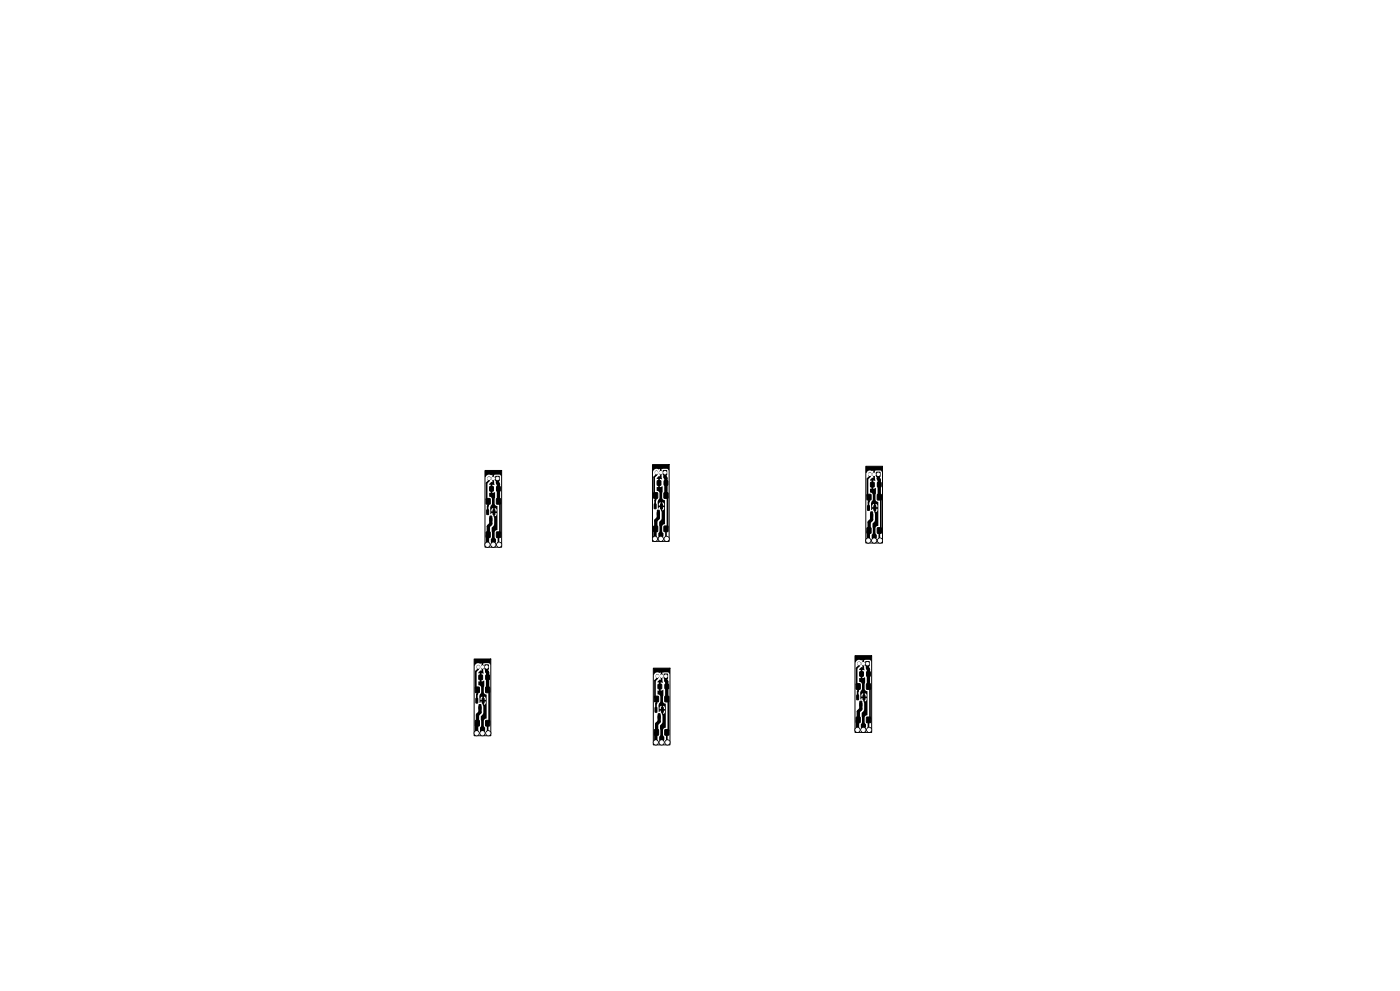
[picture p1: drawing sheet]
<svg xmlns="http://www.w3.org/2000/svg" width="420mm" height="297mm" viewBox="0 0 420 297" stroke-linecap="round" stroke-linejoin="round" font-family="sans-serif">
<path d="M195.7 139.2h5v23.1h-5zM259.7 139.8h5v22.9h-5zM145.5 141h5v23h-5zM142.2 197.5h5v23h-5zM256.5 196.5h5v23h-5zM196 200.3h5v22.9h-5z" fill="none" stroke="#000" stroke-width=".3"/>
<g fill="#000" stroke="#000" stroke-width=".3">
<path d="M146 152.8l.6 .1-.1 1.3-.5-.1zM147 154.7h.5l-.1 1.4-.4-.1zM145.9 159.4h1.1v1.7h-1.1zM145.9 149.4h1.1v1.7h-1.1zM146.9 145.8h1.1v1.4h-1.1zM147.9 152.8l.6 .1-.1 1.3-.5-.1zM148.7 142.8h1.1v1.3h-1.1zM149 145.8h1v1.4h-1zM149 159.4h1.1v1.7h-1.1zM149 149.4h1.1v1.7h-1.1zM196.3 151.1h.5l-.1 1.4-.4-.1zM196.1 157.7h1.2v1.6h-1.2z"/>
<path d="M196.1 147.7h1.2v1.6h-1.2zM197.2 152.9l.6 .1-.1 1.4-.5-.1zM197.2 144.1h1v1.3h-1zM198.2 151.1h.5l-.1 1.4-.4-.1zM199 141h1v1.3h-1zM199.3 144.1h1v1.3h-1zM199.2 157.7h1.2v1.6h-1.2zM199.2 147.7h1.2v1.6h-1.2zM260.3 151.6h.5l-.1 1.4-.4-.1zM260.1 158.2h1.2v1.6h-1.2zM260.1 148.2h1.2v1.6h-1.2zM261.2 153.4l.6 .1-.1 1.4-.5-.1z"/>
<path d="M261.2 144.6h1v1.3h-1zM262.2 151.6h.5l-.1 1.4-.4-.1zM263 141.5h1v1.3h-1zM263.3 144.6h1v1.3h-1zM263.2 158.2h1.2v1.6h-1.2zM263.2 148.2h1.2v1.6h-1.2zM259.7 198.3h1.1v1.3h-1.1zM142.8 209.3l.5 .1-.1 1.3-.4-.1zM142.6 215.9h1.2v1.7h-1.2zM142.6 205.9h1.2v1.7h-1.2zM143.7 211.2h.6l-.1 1.4-.5-.1zM143.7 202.3h1v1.4h-1z"/>
<path d="M144.7 209.3l.5 .1-.1 1.3-.4-.1zM145.5 199.3h1v1.3h-1zM145.8 202.3h1v1.4h-1zM145.7 215.9h1.2v1.7h-1.2zM145.7 205.9h1.2v1.7h-1.2zM196.5 212.1h.6l-.1 1.4-.5-.1zM196.4 218.7h1.1v1.6h-1.1zM196.4 208.7h1.1v1.6h-1.1zM197.5 213.9l.5 .1-.1 1.4-.4-.1zM197.4 205.1h1.1v1.3h-1.1zM198.4 212.1h.6l-.1 1.4-.5-.1zM199.2 202h1.1v1.3h-1.1z"/>
<path d="M199.5 205.1h1v1.3h-1zM199.5 218.7h1.1v1.6h-1.1zM199.5 208.7h1.1v1.6h-1.1zM257 208.3l.6 .1-.1 1.3-.5-.1zM256.9 214.9h1.1v1.7h-1.1zM256.9 204.9h1.1v1.7h-1.1zM258 210.2h.5l-.1 1.4-.5-.1zM257.9 201.3h1.1v1.4h-1.1zM258.9 208.3l.6 .1-.1 1.3-.5-.1zM260 201.3h1v1.4h-1zM260 214.9l1.2 .1-.2 1.6-1.1-.1zM260 204.9l1.2 .1-.2 1.6-1.1-.1z"/>
<circle cx="146.2" cy="163.2" r=".75"/>
<circle cx="148" cy="163.2" r=".75"/>
<circle cx="149.7" cy="163.2" r=".75"/>
<circle cx="196.5" cy="161.5" r=".75"/>
<circle cx="198.2" cy="161.5" r=".75"/>
<circle cx="200" cy="161.5" r=".75"/>
<circle cx="260.5" cy="162" r=".75"/>
<circle cx="262.2" cy="162" r=".75"/>
<circle cx="264" cy="162" r=".75"/>
<circle cx="143" cy="219.7" r=".75"/>
<circle cx="144.7" cy="219.7" r=".75"/>
<circle cx="146.5" cy="219.7" r=".75"/>
<circle cx="257.2" cy="218.7" r=".75"/>
<circle cx="259" cy="218.7" r=".75"/>
<circle cx="260.7" cy="218.7" r=".75"/>
<circle cx="196.7" cy="222.5" r=".75"/>
<circle cx="198.5" cy="222.5" r=".75"/>
<circle cx="200.2" cy="222.5" r=".75"/>
</g>
<path d="M146.7 143.3v.2M148 143.3v.2M196.9 141.5v.3M198.2 141.5v.3M260.9 142v.3M262.2 142v.3M143.4 199.8v.2M144.7 199.8v.2M257.7 198.8v.2M259 198.8v.2M197.2 202.5v.3M198.5 202.5v.3" fill="none" stroke="#000" stroke-width="1.1"/>
<g fill="none" stroke="#000" stroke-width="1">
<path d="M147.2 155.4v1.6l-.7 .8-.3 5.5M149.2 143.4v1.4l.3 .2v5.2M149.5 150.2h.1M197.5 153.6v1.6l-.8 .8-.2 5.5M199.5 141.6v1.4l.3 .3v5.2M199.8 148.5h.1M261.5 154.1v1.7l-.8 .7-.2 5.5M263.5 142.2v1.3l.3 .3v5.2M263.8 149h.1M146 199.9v1.4l.3 .2v5.2M260.2 198.9v1.4l.3 .2v5.2M144 211.9v1.6l-.8 .8-.2 5.4"/>
<path d="M197.7 214.6v1.7l-.7 .7-.3 5.5M199.7 202.7v1.3l.3 .3v5.2M200 209.5h.1M258.2 210.9v1.6l-.7 .8-.3 5.4M260.5 205.7h.1"/>
</g>
<path d="M146.7 143.4v.6l-.7 .8v5l.4 .4-.1 3.3M149.5 150.2l.5 .5v9.1l-.5 .5v2.7l.2 .3M196.9 141.6v.7l-.7 .7v5l.5 .5-.2 3.3M199.8 148.5l.4 .4v9.1l-.4 .5v2.8l.2 .2M260.9 142.2v.6l-.7 .7v5.1l.5 .4-.2 3.2M263.8 149l.4 .5v9.1l-.4 .4v2.8l.2 .2M143.4 199.9v.6l-.7 .8v5l.5 .4-.2 3.3M257.7 198.9v.6l-.7 .8v5l.4 .4-.1 3.3M146.3 206.7l.4 .5v9.1l-.4 .4v2.8l.2 .2M197.2 202.7v.6l-.7 .7v5l.4 .5-.1 3.2M200 209.5l.5 .5v9.1l-.5 .4v2.8l.2 .2M260.5 205.7l.5 .5v9.1l-.5 .4v2.8l.2 .2" fill="none" stroke="#000" stroke-width=".5"/>
<path d="M195.8 139.3h4.9v1.6l-.6-.4h-1.6v.9h-.5v-.9l-.4 .2a1.33 1.33 0 0 0-1.8 .6zM259.8 139.8h4.9v1.6l-.6-.4h-1.6v.9h-.5v-.9l-.4 .2a1.33 1.33 0 0 0-1.8 .6zM145.5 141l5 .1-.1 1.6-.5-.4h-1.7v.8h-.5v-.8l-.3 .1a1.33 1.33 0 0 0-1.8 .6zM147.7 143.7h.5l.2 1.6h-.7v2.4l.8-.2-.1 3.5 .3 .5 .5 .2v1.5h-.2l-.1-.5-.5-.4h-.6l-.4 .5v.4h.5v-.9h.5v.9h.8v.6h-.8v.9l.5-.4 .1-.5h.2v5l-.5 .2-.3 .6v1.4l.4 .6-.3 2.4h-1.1l.1-.7-.3-.8 .1-1 .3-.6-.1-2.7 .7-.9v-2l-.3-1.5h-.5l-.1 .3-.2-.1-.1-2 .6-1v-1.4l-.3-.6-.6-.2v-1l.5-.1v-2.4h-.4l-.1-.2 .6-.7 .4 .1zM198 141.9h.5l.1 1.6h-.6v2.5l.8-.2-.2 3.5 .3 .4 .6 .3v1.5h-.3v-.6l-.5-.4-.7 .1-.4 .5v.4h.6v-1h.5v1h.8v.5h-.8v1l.5-.4v-.6h.3v5l-.6 .3-.3 .5v1.5l.4 .6-.2 2.3h-1.2l.1-.7-.2-.8v-.9l.3-.6-.1-2.8 .8-.9v-2l-.3-1.5h-.6v.4l-.3-.1v-2l.5-1v-1.5l-.2-.5-.6-.3v-1h.5v-2.5l-.4 .1-.1-.2 .6-.7 .4 .1zM262 142.4h.5l.1 1.6h-.6v2.5l.8-.2-.2 3.5 .3 .4 .6 .3v1.5h-.3v-.6l-.5-.4-.7 .1-.4 .5v.4h.6v-1h.5v1h.8v.5h-.8v1l.5-.4v-.6h.3v5l-.6 .3-.3 .5v1.5l.4 .6-.2 2.3h-1.2l.1-.7-.2-.8v-.9l.3-.6-.1-2.8 .8-.9v-2l-.3-1.5h-.6v.4l-.3-.1v-2l.5-1v-1.5l-.2-.5-.6-.3v-1h.5v-2.5l-.4 .1-.1-.2 .6-.7 .4 .1zM142.3 197.5l4.9 .1v1.6l-.6-.4h-1.6v.8h-.5v-.8l-.4 .1a1.33 1.33 0 0 0-1.8 .6zM256.5 196.5l5 .1-.1 1.6-.5-.4h-1.7v.8h-.5v-.8l-.3 .1a1.33 1.33 0 0 0-1.8 .6zM144.5 200.2h.5l.1 1.6h-.6v2.4l.8-.2-.2 3.5 .3 .5 .6 .2v1.5h-.3v-.5l-.5-.4h-.7l-.4 .5v.4h.6v-.9h.5v.9h.8v.6h-.8v.9l.5-.4v-.5h.3v5l-.6 .2-.3 .6v1.4l.4 .6-.2 2.4h-1.2l.1-.8-.2-.7v-1l.3-.6-.1-2.7 .8-.9v-2l-.3-1.5h-.6v.3l-.3-.1v-2l.5-1v-1.4l-.2-.6-.6-.2v-1l.5-.1v-2.4h-.4l-.1-.2 .6-.7 .4 .1zM196 200.3h5l-.1 1.6-.5-.4h-1.7v.9h-.5v-.9l-.3 .2a1.33 1.33 0 0 0-1.8 .6zM198.2 202.9h.5l.2 1.6h-.7v2.5l.8-.2-.1 3.5 .3 .4 .5 .3v1.5h-.2l-.1-.6-.5-.4-.6 .1-.4 .5v.4h.5v-1h.5v1h.8v.5h-.8v1l.5-.4 .1-.6h.2v5l-.5 .3-.3 .5v1.5l.4 .6-.3 2.3h-1.1l.1-.7-.3-.8 .1-.9 .3-.6-.1-2.8 .7-.9v-2l-.3-1.5h-.5l-.1 .4-.2-.1-.1-2 .6-1v-1.5l-.3-.5-.6-.3v-1h.5v-2.5l-.4 .1-.1-.2 .6-.7 .4 .1zM258.7 199.2h.5l.2 1.6h-.7v2.4l.8-.2-.1 3.5 .3 .5 .5 .2v1.5h-.2l-.1-.5-.5-.4h-.6l-.4 .5v.4h.5v-.9h.5v.9h.8v.6h-.8v.9l.5-.4 .1-.5h.2v5l-.5 .2-.3 .6v1.4l.4 .6-.3 2.4h-1.1l.1-1-.3-.5v-.9l.4-.7-.1-2.7 .7-.9v-2l-.3-1.5h-.5l-.1 .3-.2-.1-.1-2 .6-1v-1.4l-.3-.6-.6-.2v-1l.5-.1v-2.4h-.4l-.1-.2 .6-.7 .4 .1z" fill="#000"/>
<g fill="#fff" stroke="#fff" stroke-width=".3">
<circle cx="257.2" cy="218.8" r=".5"/>
<circle cx="259" cy="218.8" r=".5"/>
<circle cx="260.7" cy="218.8" r=".5"/>
<circle cx="196.7" cy="222.5" r=".5"/>
<circle cx="198.5" cy="222.5" r=".5"/>
<circle cx="200.2" cy="222.5" r=".5"/>
<circle cx="143" cy="219.8" r=".5"/>
<circle cx="144.7" cy="219.8" r=".5"/>
<circle cx="146.5" cy="219.8" r=".5"/>
<circle cx="260.5" cy="162" r=".5"/>
<circle cx="262.2" cy="162" r=".5"/>
<circle cx="264" cy="162" r=".5"/>
<circle cx="196.5" cy="161.5" r=".5"/>
<circle cx="198.2" cy="161.5" r=".5"/>
<circle cx="200" cy="161.5" r=".5"/>
<circle cx="148" cy="163.2" r=".5"/>
<circle cx="146.2" cy="163.2" r=".5"/>
<circle cx="149.7" cy="163.2" r=".5"/>
<circle cx="260.2" cy="198.9" r=".37"/>
<circle cx="259" cy="198.9" r=".37"/>
<circle cx="257.7" cy="198.9" r=".37"/>
<circle cx="199.7" cy="202.6" r=".37"/>
<circle cx="198.5" cy="202.6" r=".37"/>
<circle cx="197.2" cy="202.6" r=".37"/>
<circle cx="146" cy="199.9" r=".38"/>
<circle cx="144.7" cy="199.9" r=".38"/>
<circle cx="143.4" cy="199.9" r=".38"/>
<circle cx="263.5" cy="142.1" r=".37"/>
<circle cx="262.2" cy="142.1" r=".37"/>
<circle cx="260.9" cy="142.1" r=".37"/>
<circle cx="199.5" cy="141.7" r=".38"/>
<circle cx="198.2" cy="141.7" r=".38"/>
<circle cx="196.9" cy="141.7" r=".38"/>
<circle cx="149.2" cy="143.4" r=".37"/>
<circle cx="148" cy="143.4" r=".37"/>
<circle cx="146.7" cy="143.4" r=".37"/>
</g>
</svg>
